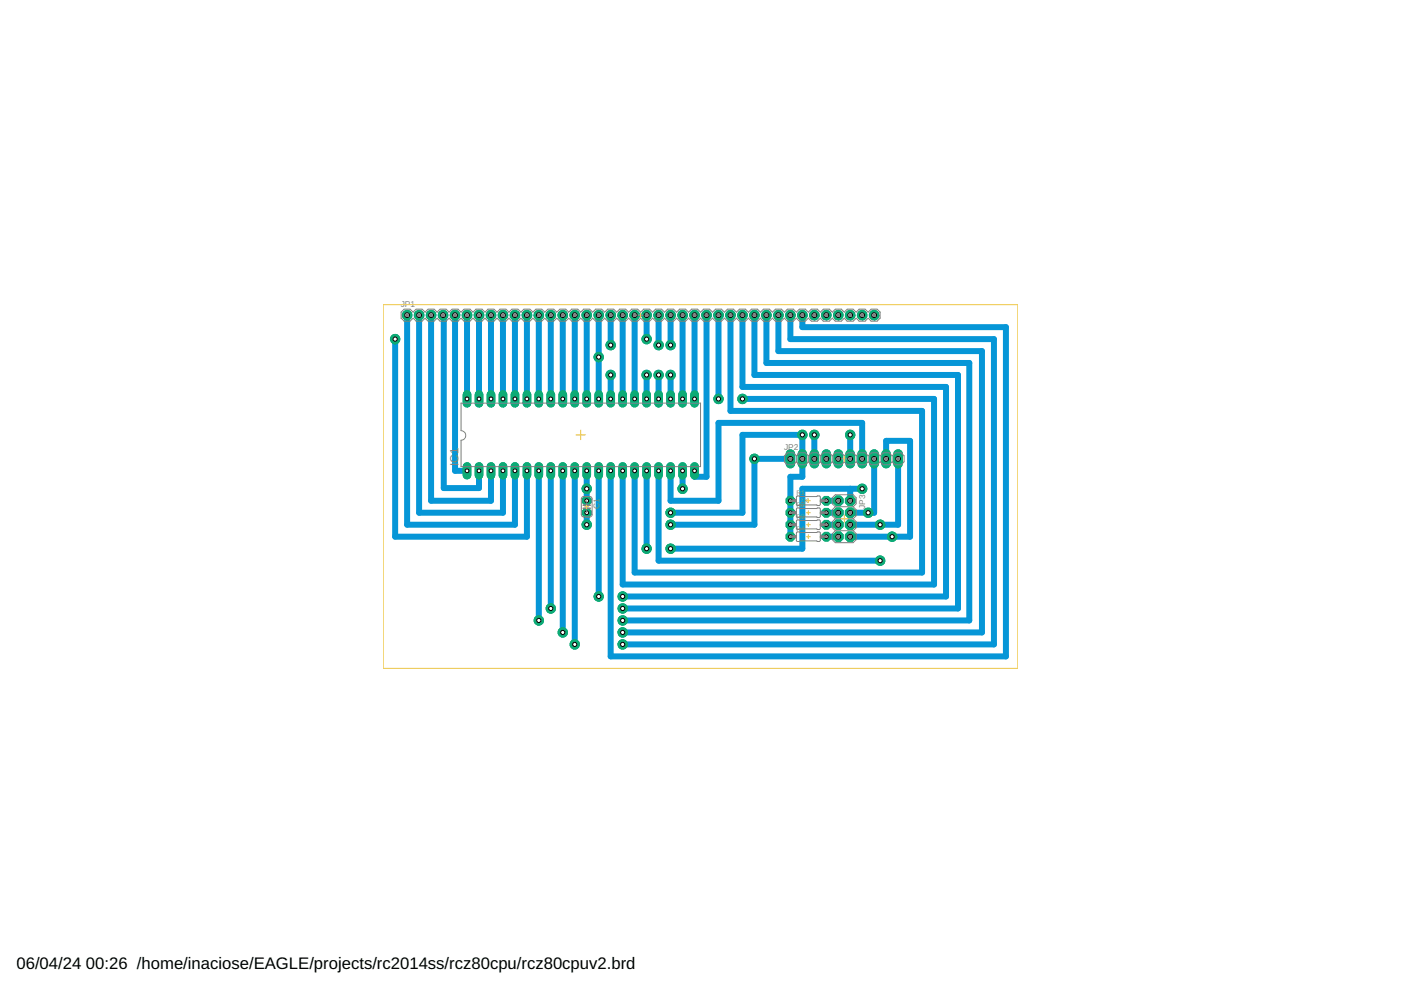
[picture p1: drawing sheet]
<svg xmlns="http://www.w3.org/2000/svg" width="297mm" height="210mm" viewBox="0 0 297 210" stroke-linecap="round" stroke-linejoin="round" font-family="sans-serif">
<defs><g id="words">
<g font-size="3.5">
<text x="3.5" y="205.4">06/04/24</text>
<text x="18.2" y="205.4">00:26 /home/inaciose/EAGLE/projects/rc2014ss/rcz80cpu/rcz80cpuv2.brd</text>
</g>
<text font-size="2.5" fill="#808080" x="97.2" y="98.8" transform="rotate(-90 97.2 98.8)">IC1</text>
<g font-size="1.8" fill="#808080">
<text x="85" y="65">JP1</text>
<text x="166.2" y="95.5">JP2</text>
<text x="127.1" y="107.9" transform="rotate(-90 127.1 107.9)">C1</text>
<text x="183.4" y="108" transform="rotate(-90 183.4 108)">JP3</text>
</g>
<g font-size="1.4" fill="#808080">
<text x="168.8" y="104.9">R1</text>
<text x="168.8" y="107.4">R2</text>
<text x="169.8" y="106.7">1</text>
<text x="170.5" y="106.7">K</text>
<text x="168.8" y="110">R3</text>
<text x="168.8" y="112.5">R4</text>
</g>
</g></defs>
<g fill="none" stroke="#0696d7" stroke-width="1.3">
<path d="M83.8 71.9v41.9h27.9v-14M86.3 66.8v44.5h22.9v-11.5M88.9 66.8v41.9h17.7v-8.9M91.4 66.8v39.4h12.7v-6.4M93.9 66.8l.2 .2v36.5h7.5v-3.7M96.5 66.8v33h2.5M99 66.8v17.8M101.6 66.8v17.8M104.1 66.8v17.8M106.6 66.8v17.8M109.2 66.8v17.8M111.7 66.8v17.8"/>
<path d="M114.2 66.8v17.8M116.8 66.8v17.8M119.3 66.8v17.8M121.9 66.8v17.8M124.4 66.8v17.8M126.9 66.8v17.8M129.5 66.8v6.4M129.5 79.5v5.1M132 66.8v17.8M134.6 66.8v17.8M137.1 66.8v5.1M137.1 79.5v5.1"/>
<path d="M139.6 66.8v6.4M139.6 79.5v5.1M142.2 66.8v6.4M142.2 79.5v5.1M144.7 66.8v17.8M147.3 66.8v17.8M149.8 66.8v34.3h-2.5v-1.3M152.3 66.8v17.8M154.9 66.8v20.3h40.6v34.3h-60.9v-21.6M157.4 66.8v15.2h43.2v44.5h-68.6M160 66.8v12.7h43.1v49.5h-71.1M162.5 66.8v10.2h43v54.6h-73.5"/>
<path d="M165 66.8v7.6h43.2v59.7h-76.2M167.6 66.8v5.1h43.1v64.7h-78.7M170.1 66.8v2.6h43.2v69.8h-83.8v-39.4M114.2 99.8v31.8M116.8 99.8v29.2M119.3 99.8v34.3M121.9 99.8v36.8M124.4 99.8v6.4M126.9 99.8v26.7M137.1 99.8v16.5M139.6 99.8v19.1h47M144.7 99.8v3.8"/>
<path d="M157.4 84.6h40.6v39.3h-66v-24.1M167.6 97.3h-7.6v14h-17.8M172.7 92.2v5.1M180.3 92.2v5.1M182.8 97.3v-7.6h-30.5v16.5h-10.1v-6.4M185.3 97.3v11.4h-5M187.9 97.3v-3.8h5.1v20.3h-12.7M190.4 97.3v14h-10.1M124.4 108.7v2.6M142.2 108.7h15.2v-16.5h12.7v8.9h-2.5v12.7M175.2 111.3h2.5M175.2 108.7h2.5"/>
<path d="M175.2 106.2h2.5M175.2 113.8h2.5M180.3 103.6v2.6M182.8 103.6h-12.7v12.7h-27.9"/>
</g>
<path d="M99 98.9v1.8" fill="none" stroke="#0dab76" stroke-width="1.8"/>
<circle cx="99" cy="99.8" r=".4" fill="#fff" stroke="#000" stroke-width=".21"/>
<path d="M101.6 98.9v1.8" fill="none" stroke="#0dab76" stroke-width="1.8"/>
<circle cx="101.6" cy="99.8" r=".4" fill="#fff" stroke="#000" stroke-width=".21"/>
<path d="M114.2 98.9v1.8" fill="none" stroke="#0dab76" stroke-width="1.8"/>
<circle cx="114.2" cy="99.8" r=".4" fill="#fff" stroke="#000" stroke-width=".21"/>
<path d="M116.8 98.9v1.8" fill="none" stroke="#0dab76" stroke-width="1.8"/>
<circle cx="116.8" cy="99.8" r=".4" fill="#fff" stroke="#000" stroke-width=".21"/>
<path d="M104.1 98.9v1.8" fill="none" stroke="#0dab76" stroke-width="1.8"/>
<circle cx="104.1" cy="99.8" r=".4" fill="#fff" stroke="#000" stroke-width=".21"/>
<path d="M106.6 98.9v1.8" fill="none" stroke="#0dab76" stroke-width="1.8"/>
<circle cx="106.6" cy="99.8" r=".4" fill="#fff" stroke="#000" stroke-width=".21"/>
<path d="M111.7 98.9v1.8" fill="none" stroke="#0dab76" stroke-width="1.8"/>
<circle cx="111.7" cy="99.8" r=".4" fill="#fff" stroke="#000" stroke-width=".21"/>
<path d="M109.2 98.9v1.8" fill="none" stroke="#0dab76" stroke-width="1.8"/>
<circle cx="109.2" cy="99.8" r=".4" fill="#fff" stroke="#000" stroke-width=".21"/>
<path d="M119.3 98.9v1.8" fill="none" stroke="#0dab76" stroke-width="1.8"/>
<circle cx="119.3" cy="99.8" r=".4" fill="#fff" stroke="#000" stroke-width=".21"/>
<path d="M121.9 98.9v1.8" fill="none" stroke="#0dab76" stroke-width="1.8"/>
<circle cx="121.9" cy="99.8" r=".4" fill="#fff" stroke="#000" stroke-width=".21"/>
<path d="M124.4 98.9v1.8" fill="none" stroke="#0dab76" stroke-width="1.8"/>
<circle cx="124.4" cy="99.8" r=".4" fill="#fff" stroke="#000" stroke-width=".21"/>
<path d="M126.9 98.9v1.8" fill="none" stroke="#0dab76" stroke-width="1.8"/>
<circle cx="126.9" cy="99.8" r=".4" fill="#fff" stroke="#000" stroke-width=".21"/>
<path d="M129.5 98.9v1.8" fill="none" stroke="#0dab76" stroke-width="1.8"/>
<circle cx="129.5" cy="99.8" r=".4" fill="#fff" stroke="#000" stroke-width=".21"/>
<path d="M132 98.9v1.8" fill="none" stroke="#0dab76" stroke-width="1.8"/>
<circle cx="132" cy="99.8" r=".4" fill="#fff" stroke="#000" stroke-width=".21"/>
<path d="M134.6 98.9v1.8" fill="none" stroke="#0dab76" stroke-width="1.8"/>
<circle cx="134.6" cy="99.8" r=".4" fill="#fff" stroke="#000" stroke-width=".21"/>
<path d="M137.1 98.9v1.8" fill="none" stroke="#0dab76" stroke-width="1.8"/>
<circle cx="137.1" cy="99.8" r=".4" fill="#fff" stroke="#000" stroke-width=".21"/>
<path d="M139.6 98.9v1.8" fill="none" stroke="#0dab76" stroke-width="1.8"/>
<circle cx="139.6" cy="99.8" r=".4" fill="#fff" stroke="#000" stroke-width=".21"/>
<path d="M142.2 98.9v1.8" fill="none" stroke="#0dab76" stroke-width="1.8"/>
<circle cx="142.2" cy="99.8" r=".4" fill="#fff" stroke="#000" stroke-width=".21"/>
<path d="M144.7 98.9v1.8" fill="none" stroke="#0dab76" stroke-width="1.8"/>
<circle cx="144.7" cy="99.8" r=".4" fill="#fff" stroke="#000" stroke-width=".21"/>
<path d="M147.3 98.9v1.8" fill="none" stroke="#0dab76" stroke-width="1.8"/>
<circle cx="147.3" cy="99.8" r=".4" fill="#fff" stroke="#000" stroke-width=".21"/>
<path d="M147.3 83.7v1.8" fill="none" stroke="#0dab76" stroke-width="1.8"/>
<circle cx="147.3" cy="84.6" r=".4" fill="#fff" stroke="#000" stroke-width=".21"/>
<path d="M144.7 83.7v1.8" fill="none" stroke="#0dab76" stroke-width="1.8"/>
<circle cx="144.7" cy="84.6" r=".4" fill="#fff" stroke="#000" stroke-width=".21"/>
<path d="M142.2 83.7v1.8" fill="none" stroke="#0dab76" stroke-width="1.8"/>
<circle cx="142.2" cy="84.6" r=".4" fill="#fff" stroke="#000" stroke-width=".21"/>
<path d="M139.6 83.7v1.8" fill="none" stroke="#0dab76" stroke-width="1.8"/>
<circle cx="139.6" cy="84.6" r=".4" fill="#fff" stroke="#000" stroke-width=".21"/>
<path d="M137.1 83.7v1.8" fill="none" stroke="#0dab76" stroke-width="1.8"/>
<circle cx="137.1" cy="84.6" r=".4" fill="#fff" stroke="#000" stroke-width=".21"/>
<path d="M134.6 83.7v1.8" fill="none" stroke="#0dab76" stroke-width="1.8"/>
<circle cx="134.6" cy="84.6" r=".4" fill="#fff" stroke="#000" stroke-width=".21"/>
<path d="M132 83.7v1.8" fill="none" stroke="#0dab76" stroke-width="1.8"/>
<circle cx="132" cy="84.6" r=".4" fill="#fff" stroke="#000" stroke-width=".21"/>
<path d="M129.5 83.7v1.8" fill="none" stroke="#0dab76" stroke-width="1.8"/>
<circle cx="129.5" cy="84.6" r=".4" fill="#fff" stroke="#000" stroke-width=".21"/>
<path d="M126.9 83.7v1.8" fill="none" stroke="#0dab76" stroke-width="1.8"/>
<circle cx="126.9" cy="84.6" r=".4" fill="#fff" stroke="#000" stroke-width=".21"/>
<path d="M124.4 83.7v1.8" fill="none" stroke="#0dab76" stroke-width="1.8"/>
<circle cx="124.4" cy="84.6" r=".4" fill="#fff" stroke="#000" stroke-width=".21"/>
<path d="M121.9 83.7v1.8" fill="none" stroke="#0dab76" stroke-width="1.8"/>
<circle cx="121.9" cy="84.6" r=".4" fill="#fff" stroke="#000" stroke-width=".21"/>
<path d="M119.3 83.7v1.8" fill="none" stroke="#0dab76" stroke-width="1.8"/>
<circle cx="119.3" cy="84.6" r=".4" fill="#fff" stroke="#000" stroke-width=".21"/>
<path d="M116.8 83.7v1.8" fill="none" stroke="#0dab76" stroke-width="1.8"/>
<circle cx="116.8" cy="84.6" r=".4" fill="#fff" stroke="#000" stroke-width=".21"/>
<path d="M114.2 83.7v1.8" fill="none" stroke="#0dab76" stroke-width="1.8"/>
<circle cx="114.2" cy="84.6" r=".4" fill="#fff" stroke="#000" stroke-width=".21"/>
<path d="M111.7 83.7v1.8" fill="none" stroke="#0dab76" stroke-width="1.8"/>
<circle cx="111.7" cy="84.6" r=".4" fill="#fff" stroke="#000" stroke-width=".21"/>
<path d="M109.2 83.7v1.8" fill="none" stroke="#0dab76" stroke-width="1.8"/>
<circle cx="109.2" cy="84.6" r=".4" fill="#fff" stroke="#000" stroke-width=".21"/>
<path d="M106.6 83.7v1.8" fill="none" stroke="#0dab76" stroke-width="1.8"/>
<circle cx="106.6" cy="84.6" r=".4" fill="#fff" stroke="#000" stroke-width=".21"/>
<path d="M104.1 83.7v1.8" fill="none" stroke="#0dab76" stroke-width="1.8"/>
<circle cx="104.1" cy="84.6" r=".4" fill="#fff" stroke="#000" stroke-width=".21"/>
<path d="M101.6 83.7v1.8" fill="none" stroke="#0dab76" stroke-width="1.8"/>
<circle cx="101.6" cy="84.6" r=".4" fill="#fff" stroke="#000" stroke-width=".21"/>
<path d="M99 83.7v1.8" fill="none" stroke="#0dab76" stroke-width="1.8"/>
<circle cx="99" cy="84.6" r=".4" fill="#fff" stroke="#000" stroke-width=".21"/>
<circle cx="86.3" cy="66.8" r="1.02" fill="#0dab76" stroke="#0dab76" stroke-width=".21"/>
<circle cx="86.3" cy="66.8" r=".51" fill="#fff" stroke="#000" stroke-width=".21"/>
<circle cx="88.9" cy="66.8" r="1.02" fill="#0dab76" stroke="#0dab76" stroke-width=".21"/>
<circle cx="88.9" cy="66.8" r=".51" fill="#fff" stroke="#000" stroke-width=".21"/>
<circle cx="91.4" cy="66.8" r="1.02" fill="#0dab76" stroke="#0dab76" stroke-width=".21"/>
<circle cx="91.4" cy="66.8" r=".51" fill="#fff" stroke="#000" stroke-width=".21"/>
<circle cx="93.9" cy="66.8" r="1.02" fill="#0dab76" stroke="#0dab76" stroke-width=".21"/>
<circle cx="93.9" cy="66.8" r=".51" fill="#fff" stroke="#000" stroke-width=".21"/>
<circle cx="96.5" cy="66.8" r="1.02" fill="#0dab76" stroke="#0dab76" stroke-width=".21"/>
<circle cx="96.5" cy="66.8" r=".51" fill="#fff" stroke="#000" stroke-width=".21"/>
<circle cx="99" cy="66.8" r="1.02" fill="#0dab76" stroke="#0dab76" stroke-width=".21"/>
<circle cx="99" cy="66.8" r=".51" fill="#fff" stroke="#000" stroke-width=".21"/>
<circle cx="101.6" cy="66.8" r="1.02" fill="#0dab76" stroke="#0dab76" stroke-width=".21"/>
<circle cx="101.6" cy="66.8" r=".51" fill="#fff" stroke="#000" stroke-width=".21"/>
<circle cx="104.1" cy="66.8" r="1.02" fill="#0dab76" stroke="#0dab76" stroke-width=".21"/>
<circle cx="104.1" cy="66.8" r=".51" fill="#fff" stroke="#000" stroke-width=".21"/>
<circle cx="106.6" cy="66.8" r="1.02" fill="#0dab76" stroke="#0dab76" stroke-width=".21"/>
<circle cx="106.6" cy="66.8" r=".51" fill="#fff" stroke="#000" stroke-width=".21"/>
<circle cx="109.2" cy="66.8" r="1.02" fill="#0dab76" stroke="#0dab76" stroke-width=".21"/>
<circle cx="109.2" cy="66.8" r=".51" fill="#fff" stroke="#000" stroke-width=".21"/>
<circle cx="111.7" cy="66.8" r="1.02" fill="#0dab76" stroke="#0dab76" stroke-width=".21"/>
<circle cx="111.7" cy="66.8" r=".51" fill="#fff" stroke="#000" stroke-width=".21"/>
<circle cx="114.2" cy="66.8" r="1.02" fill="#0dab76" stroke="#0dab76" stroke-width=".21"/>
<circle cx="114.2" cy="66.8" r=".51" fill="#fff" stroke="#000" stroke-width=".21"/>
<circle cx="116.8" cy="66.8" r="1.02" fill="#0dab76" stroke="#0dab76" stroke-width=".21"/>
<circle cx="116.8" cy="66.8" r=".51" fill="#fff" stroke="#000" stroke-width=".21"/>
<circle cx="119.3" cy="66.8" r="1.02" fill="#0dab76" stroke="#0dab76" stroke-width=".21"/>
<circle cx="119.3" cy="66.8" r=".51" fill="#fff" stroke="#000" stroke-width=".21"/>
<circle cx="121.9" cy="66.8" r="1.02" fill="#0dab76" stroke="#0dab76" stroke-width=".21"/>
<circle cx="121.9" cy="66.8" r=".51" fill="#fff" stroke="#000" stroke-width=".21"/>
<circle cx="124.4" cy="66.8" r="1.02" fill="#0dab76" stroke="#0dab76" stroke-width=".21"/>
<circle cx="124.4" cy="66.8" r=".51" fill="#fff" stroke="#000" stroke-width=".21"/>
<circle cx="126.9" cy="66.8" r="1.02" fill="#0dab76" stroke="#0dab76" stroke-width=".21"/>
<circle cx="126.9" cy="66.8" r=".51" fill="#fff" stroke="#000" stroke-width=".21"/>
<circle cx="129.5" cy="66.8" r="1.02" fill="#0dab76" stroke="#0dab76" stroke-width=".21"/>
<circle cx="129.5" cy="66.8" r=".51" fill="#fff" stroke="#000" stroke-width=".21"/>
<circle cx="132" cy="66.8" r="1.02" fill="#0dab76" stroke="#0dab76" stroke-width=".21"/>
<circle cx="132" cy="66.8" r=".51" fill="#fff" stroke="#000" stroke-width=".21"/>
<circle cx="134.6" cy="66.8" r="1.02" fill="#0dab76" stroke="#0dab76" stroke-width=".21"/>
<circle cx="134.6" cy="66.8" r=".51" fill="#fff" stroke="#000" stroke-width=".21"/>
<circle cx="137.1" cy="66.8" r="1.02" fill="#0dab76" stroke="#0dab76" stroke-width=".21"/>
<circle cx="137.1" cy="66.8" r=".51" fill="#fff" stroke="#000" stroke-width=".21"/>
<circle cx="139.6" cy="66.8" r="1.02" fill="#0dab76" stroke="#0dab76" stroke-width=".21"/>
<circle cx="139.6" cy="66.8" r=".51" fill="#fff" stroke="#000" stroke-width=".21"/>
<circle cx="142.2" cy="66.8" r="1.02" fill="#0dab76" stroke="#0dab76" stroke-width=".21"/>
<circle cx="142.2" cy="66.8" r=".51" fill="#fff" stroke="#000" stroke-width=".21"/>
<circle cx="144.7" cy="66.8" r="1.02" fill="#0dab76" stroke="#0dab76" stroke-width=".21"/>
<circle cx="144.7" cy="66.8" r=".51" fill="#fff" stroke="#000" stroke-width=".21"/>
<circle cx="147.3" cy="66.8" r="1.02" fill="#0dab76" stroke="#0dab76" stroke-width=".21"/>
<circle cx="147.3" cy="66.8" r=".51" fill="#fff" stroke="#000" stroke-width=".21"/>
<circle cx="149.8" cy="66.8" r="1.02" fill="#0dab76" stroke="#0dab76" stroke-width=".21"/>
<circle cx="149.8" cy="66.8" r=".51" fill="#fff" stroke="#000" stroke-width=".21"/>
<circle cx="152.3" cy="66.8" r="1.02" fill="#0dab76" stroke="#0dab76" stroke-width=".21"/>
<circle cx="152.3" cy="66.8" r=".51" fill="#fff" stroke="#000" stroke-width=".21"/>
<circle cx="154.9" cy="66.8" r="1.02" fill="#0dab76" stroke="#0dab76" stroke-width=".21"/>
<circle cx="154.9" cy="66.8" r=".51" fill="#fff" stroke="#000" stroke-width=".21"/>
<circle cx="157.4" cy="66.8" r="1.02" fill="#0dab76" stroke="#0dab76" stroke-width=".21"/>
<circle cx="157.4" cy="66.8" r=".51" fill="#fff" stroke="#000" stroke-width=".21"/>
<circle cx="160" cy="66.8" r="1.02" fill="#0dab76" stroke="#0dab76" stroke-width=".21"/>
<circle cx="160" cy="66.8" r=".51" fill="#fff" stroke="#000" stroke-width=".21"/>
<circle cx="162.5" cy="66.8" r="1.02" fill="#0dab76" stroke="#0dab76" stroke-width=".21"/>
<circle cx="162.5" cy="66.8" r=".51" fill="#fff" stroke="#000" stroke-width=".21"/>
<circle cx="165" cy="66.8" r="1.02" fill="#0dab76" stroke="#0dab76" stroke-width=".21"/>
<circle cx="165" cy="66.8" r=".51" fill="#fff" stroke="#000" stroke-width=".21"/>
<circle cx="167.6" cy="66.8" r="1.02" fill="#0dab76" stroke="#0dab76" stroke-width=".21"/>
<circle cx="167.6" cy="66.8" r=".51" fill="#fff" stroke="#000" stroke-width=".21"/>
<circle cx="170.1" cy="66.8" r="1.02" fill="#0dab76" stroke="#0dab76" stroke-width=".21"/>
<circle cx="170.1" cy="66.8" r=".51" fill="#fff" stroke="#000" stroke-width=".21"/>
<circle cx="172.7" cy="66.8" r="1.02" fill="#0dab76" stroke="#0dab76" stroke-width=".21"/>
<circle cx="172.7" cy="66.8" r=".51" fill="#fff" stroke="#000" stroke-width=".21"/>
<circle cx="175.2" cy="66.8" r="1.02" fill="#0dab76" stroke="#0dab76" stroke-width=".21"/>
<circle cx="175.2" cy="66.8" r=".51" fill="#fff" stroke="#000" stroke-width=".21"/>
<circle cx="177.7" cy="66.8" r="1.02" fill="#0dab76" stroke="#0dab76" stroke-width=".21"/>
<circle cx="177.7" cy="66.8" r=".51" fill="#fff" stroke="#000" stroke-width=".21"/>
<circle cx="180.3" cy="66.8" r="1.02" fill="#0dab76" stroke="#0dab76" stroke-width=".21"/>
<circle cx="180.3" cy="66.8" r=".51" fill="#fff" stroke="#000" stroke-width=".21"/>
<circle cx="182.8" cy="66.8" r="1.02" fill="#0dab76" stroke="#0dab76" stroke-width=".21"/>
<circle cx="182.8" cy="66.8" r=".51" fill="#fff" stroke="#000" stroke-width=".21"/>
<circle cx="185.3" cy="66.8" r="1.02" fill="#0dab76" stroke="#0dab76" stroke-width=".21"/>
<circle cx="185.3" cy="66.8" r=".51" fill="#fff" stroke="#000" stroke-width=".21"/>
<path d="M167.6 96.3v2" fill="none" stroke="#0dab76" stroke-width="2"/>
<circle cx="167.6" cy="97.3" r=".51" fill="#fff" stroke="#000" stroke-width=".21"/>
<path d="M170.1 96.3v2" fill="none" stroke="#0dab76" stroke-width="2"/>
<circle cx="170.1" cy="97.3" r=".51" fill="#fff" stroke="#000" stroke-width=".21"/>
<path d="M172.7 96.3v2" fill="none" stroke="#0dab76" stroke-width="2"/>
<circle cx="172.7" cy="97.3" r=".51" fill="#fff" stroke="#000" stroke-width=".21"/>
<path d="M175.2 96.3v2" fill="none" stroke="#0dab76" stroke-width="2"/>
<circle cx="175.2" cy="97.3" r=".51" fill="#fff" stroke="#000" stroke-width=".21"/>
<path d="M177.7 96.3v2" fill="none" stroke="#0dab76" stroke-width="2"/>
<circle cx="177.7" cy="97.3" r=".51" fill="#fff" stroke="#000" stroke-width=".21"/>
<path d="M180.3 96.3v2" fill="none" stroke="#0dab76" stroke-width="2"/>
<circle cx="180.3" cy="97.3" r=".51" fill="#fff" stroke="#000" stroke-width=".21"/>
<path d="M182.8 96.3v2" fill="none" stroke="#0dab76" stroke-width="2"/>
<circle cx="182.8" cy="97.3" r=".51" fill="#fff" stroke="#000" stroke-width=".21"/>
<path d="M185.3 96.3v2" fill="none" stroke="#0dab76" stroke-width="2"/>
<circle cx="185.3" cy="97.3" r=".51" fill="#fff" stroke="#000" stroke-width=".21"/>
<path d="M187.9 96.3v2" fill="none" stroke="#0dab76" stroke-width="2"/>
<circle cx="187.9" cy="97.3" r=".51" fill="#fff" stroke="#000" stroke-width=".21"/>
<path d="M190.4 96.3v2" fill="none" stroke="#0dab76" stroke-width="2"/>
<circle cx="190.4" cy="97.3" r=".51" fill="#fff" stroke="#000" stroke-width=".21"/>
<circle cx="124.4" cy="106.2" r=".99" fill="#0dab76" stroke="#0dab76" stroke-width=".21"/>
<circle cx="124.4" cy="106.2" r=".4" fill="#fff" stroke="#000" stroke-width=".21"/>
<circle cx="124.4" cy="108.7" r=".99" fill="#0dab76" stroke="#0dab76" stroke-width=".21"/>
<circle cx="124.4" cy="108.7" r=".4" fill="#fff" stroke="#000" stroke-width=".21"/>
<circle cx="167.6" cy="106.2" r=".99" fill="#0dab76" stroke="#0dab76" stroke-width=".21"/>
<circle cx="167.6" cy="106.2" r=".4" fill="#fff" stroke="#000" stroke-width=".21"/>
<circle cx="175.2" cy="106.2" r=".99" fill="#0dab76" stroke="#0dab76" stroke-width=".21"/>
<circle cx="175.2" cy="106.2" r=".4" fill="#fff" stroke="#000" stroke-width=".21"/>
<circle cx="167.6" cy="108.7" r=".99" fill="#0dab76" stroke="#0dab76" stroke-width=".21"/>
<circle cx="167.6" cy="108.7" r=".4" fill="#fff" stroke="#000" stroke-width=".21"/>
<circle cx="175.2" cy="108.7" r=".99" fill="#0dab76" stroke="#0dab76" stroke-width=".21"/>
<circle cx="175.2" cy="108.7" r=".4" fill="#fff" stroke="#000" stroke-width=".21"/>
<circle cx="167.6" cy="111.3" r=".99" fill="#0dab76" stroke="#0dab76" stroke-width=".21"/>
<circle cx="167.6" cy="111.3" r=".4" fill="#fff" stroke="#000" stroke-width=".21"/>
<circle cx="175.2" cy="111.3" r=".99" fill="#0dab76" stroke="#0dab76" stroke-width=".21"/>
<circle cx="175.2" cy="111.3" r=".4" fill="#fff" stroke="#000" stroke-width=".21"/>
<circle cx="167.6" cy="113.8" r=".99" fill="#0dab76" stroke="#0dab76" stroke-width=".21"/>
<circle cx="167.6" cy="113.8" r=".4" fill="#fff" stroke="#000" stroke-width=".21"/>
<circle cx="175.2" cy="113.8" r=".99" fill="#0dab76" stroke="#0dab76" stroke-width=".21"/>
<circle cx="175.2" cy="113.8" r=".4" fill="#fff" stroke="#000" stroke-width=".21"/>
<circle cx="177.7" cy="106.2" r="1.1" fill="#0dab76" stroke="#0dab76" stroke-width=".21"/>
<circle cx="177.7" cy="106.2" r=".51" fill="#fff" stroke="#000" stroke-width=".21"/>
<circle cx="180.3" cy="106.2" r="1.1" fill="#0dab76" stroke="#0dab76" stroke-width=".21"/>
<circle cx="180.3" cy="106.2" r=".51" fill="#fff" stroke="#000" stroke-width=".21"/>
<circle cx="177.7" cy="108.7" r="1.1" fill="#0dab76" stroke="#0dab76" stroke-width=".21"/>
<circle cx="177.7" cy="108.7" r=".51" fill="#fff" stroke="#000" stroke-width=".21"/>
<circle cx="180.3" cy="108.7" r="1.1" fill="#0dab76" stroke="#0dab76" stroke-width=".21"/>
<circle cx="180.3" cy="108.7" r=".51" fill="#fff" stroke="#000" stroke-width=".21"/>
<circle cx="177.7" cy="111.3" r="1.1" fill="#0dab76" stroke="#0dab76" stroke-width=".21"/>
<circle cx="177.7" cy="111.3" r=".51" fill="#fff" stroke="#000" stroke-width=".21"/>
<circle cx="180.3" cy="111.3" r="1.1" fill="#0dab76" stroke="#0dab76" stroke-width=".21"/>
<circle cx="180.3" cy="111.3" r=".51" fill="#fff" stroke="#000" stroke-width=".21"/>
<circle cx="177.7" cy="113.8" r="1.1" fill="#0dab76" stroke="#0dab76" stroke-width=".21"/>
<circle cx="177.7" cy="113.8" r=".51" fill="#fff" stroke="#000" stroke-width=".21"/>
<circle cx="180.3" cy="113.8" r="1.1" fill="#0dab76" stroke="#0dab76" stroke-width=".21"/>
<circle cx="180.3" cy="113.8" r=".51" fill="#fff" stroke="#000" stroke-width=".21"/>
<circle cx="137.1" cy="71.9" r=".99" fill="#0dab76" stroke="#0dab76" stroke-width=".21"/>
<circle cx="137.1" cy="71.9" r=".44" fill="#fff" stroke="#000" stroke-width=".21"/>
<circle cx="83.8" cy="71.9" r=".99" fill="#0dab76" stroke="#0dab76" stroke-width=".21"/>
<circle cx="83.8" cy="71.9" r=".44" fill="#fff" stroke="#000" stroke-width=".21"/>
<circle cx="139.6" cy="73.2" r=".99" fill="#0dab76" stroke="#0dab76" stroke-width=".21"/>
<circle cx="139.6" cy="73.2" r=".44" fill="#fff" stroke="#000" stroke-width=".21"/>
<circle cx="137.1" cy="116.3" r=".99" fill="#0dab76" stroke="#0dab76" stroke-width=".21"/>
<circle cx="137.1" cy="116.3" r=".44" fill="#fff" stroke="#000" stroke-width=".21"/>
<circle cx="142.2" cy="116.3" r=".99" fill="#0dab76" stroke="#0dab76" stroke-width=".21"/>
<circle cx="142.2" cy="116.3" r=".44" fill="#fff" stroke="#000" stroke-width=".21"/>
<circle cx="182.8" cy="103.6" r=".99" fill="#0dab76" stroke="#0dab76" stroke-width=".21"/>
<circle cx="182.8" cy="103.6" r=".44" fill="#fff" stroke="#000" stroke-width=".21"/>
<circle cx="142.2" cy="73.2" r=".99" fill="#0dab76" stroke="#0dab76" stroke-width=".21"/>
<circle cx="142.2" cy="73.2" r=".44" fill="#fff" stroke="#000" stroke-width=".21"/>
<circle cx="144.7" cy="103.6" r=".99" fill="#0dab76" stroke="#0dab76" stroke-width=".21"/>
<circle cx="144.7" cy="103.6" r=".44" fill="#fff" stroke="#000" stroke-width=".21"/>
<circle cx="157.4" cy="84.6" r=".99" fill="#0dab76" stroke="#0dab76" stroke-width=".21"/>
<circle cx="157.4" cy="84.6" r=".44" fill="#fff" stroke="#000" stroke-width=".21"/>
<circle cx="152.3" cy="84.6" r=".99" fill="#0dab76" stroke="#0dab76" stroke-width=".21"/>
<circle cx="152.3" cy="84.6" r=".44" fill="#fff" stroke="#000" stroke-width=".21"/>
<circle cx="132" cy="126.5" r=".99" fill="#0dab76" stroke="#0dab76" stroke-width=".21"/>
<circle cx="132" cy="126.5" r=".44" fill="#fff" stroke="#000" stroke-width=".21"/>
<circle cx="126.9" cy="126.5" r=".99" fill="#0dab76" stroke="#0dab76" stroke-width=".21"/>
<circle cx="126.9" cy="126.5" r=".44" fill="#fff" stroke="#000" stroke-width=".21"/>
<circle cx="132" cy="129" r=".99" fill="#0dab76" stroke="#0dab76" stroke-width=".21"/>
<circle cx="132" cy="129" r=".44" fill="#fff" stroke="#000" stroke-width=".21"/>
<circle cx="116.8" cy="129" r=".99" fill="#0dab76" stroke="#0dab76" stroke-width=".21"/>
<circle cx="116.8" cy="129" r=".44" fill="#fff" stroke="#000" stroke-width=".21"/>
<circle cx="132" cy="131.6" r=".99" fill="#0dab76" stroke="#0dab76" stroke-width=".21"/>
<circle cx="132" cy="131.6" r=".44" fill="#fff" stroke="#000" stroke-width=".21"/>
<circle cx="114.2" cy="131.6" r=".99" fill="#0dab76" stroke="#0dab76" stroke-width=".21"/>
<circle cx="114.2" cy="131.6" r=".44" fill="#fff" stroke="#000" stroke-width=".21"/>
<circle cx="132" cy="134.1" r=".99" fill="#0dab76" stroke="#0dab76" stroke-width=".21"/>
<circle cx="132" cy="134.1" r=".44" fill="#fff" stroke="#000" stroke-width=".21"/>
<circle cx="119.3" cy="134.1" r=".99" fill="#0dab76" stroke="#0dab76" stroke-width=".21"/>
<circle cx="119.3" cy="134.1" r=".44" fill="#fff" stroke="#000" stroke-width=".21"/>
<circle cx="132" cy="136.6" r=".99" fill="#0dab76" stroke="#0dab76" stroke-width=".21"/>
<circle cx="132" cy="136.6" r=".44" fill="#fff" stroke="#000" stroke-width=".21"/>
<circle cx="121.9" cy="136.6" r=".99" fill="#0dab76" stroke="#0dab76" stroke-width=".21"/>
<circle cx="121.9" cy="136.6" r=".44" fill="#fff" stroke="#000" stroke-width=".21"/>
<circle cx="186.6" cy="111.3" r=".99" fill="#0dab76" stroke="#0dab76" stroke-width=".21"/>
<circle cx="186.6" cy="111.3" r=".44" fill="#fff" stroke="#000" stroke-width=".21"/>
<circle cx="186.6" cy="118.9" r=".99" fill="#0dab76" stroke="#0dab76" stroke-width=".21"/>
<circle cx="186.6" cy="118.9" r=".44" fill="#fff" stroke="#000" stroke-width=".21"/>
<circle cx="139.6" cy="79.5" r=".99" fill="#0dab76" stroke="#0dab76" stroke-width=".21"/>
<circle cx="139.6" cy="79.5" r=".44" fill="#fff" stroke="#000" stroke-width=".21"/>
<circle cx="189.1" cy="113.8" r=".99" fill="#0dab76" stroke="#0dab76" stroke-width=".21"/>
<circle cx="189.1" cy="113.8" r=".44" fill="#fff" stroke="#000" stroke-width=".21"/>
<circle cx="137.1" cy="79.5" r=".99" fill="#0dab76" stroke="#0dab76" stroke-width=".21"/>
<circle cx="137.1" cy="79.5" r=".44" fill="#fff" stroke="#000" stroke-width=".21"/>
<circle cx="184.1" cy="108.7" r=".99" fill="#0dab76" stroke="#0dab76" stroke-width=".21"/>
<circle cx="184.1" cy="108.7" r=".44" fill="#fff" stroke="#000" stroke-width=".21"/>
<circle cx="142.2" cy="79.5" r=".99" fill="#0dab76" stroke="#0dab76" stroke-width=".21"/>
<circle cx="142.2" cy="79.5" r=".44" fill="#fff" stroke="#000" stroke-width=".21"/>
<circle cx="180.3" cy="92.2" r=".99" fill="#0dab76" stroke="#0dab76" stroke-width=".21"/>
<circle cx="180.3" cy="92.2" r=".44" fill="#fff" stroke="#000" stroke-width=".21"/>
<circle cx="129.5" cy="79.5" r=".99" fill="#0dab76" stroke="#0dab76" stroke-width=".21"/>
<circle cx="129.5" cy="79.5" r=".44" fill="#fff" stroke="#000" stroke-width=".21"/>
<circle cx="172.7" cy="92.2" r=".99" fill="#0dab76" stroke="#0dab76" stroke-width=".21"/>
<circle cx="172.7" cy="92.2" r=".44" fill="#fff" stroke="#000" stroke-width=".21"/>
<circle cx="126.9" cy="75.7" r=".99" fill="#0dab76" stroke="#0dab76" stroke-width=".21"/>
<circle cx="126.9" cy="75.7" r=".44" fill="#fff" stroke="#000" stroke-width=".21"/>
<circle cx="160" cy="97.3" r=".99" fill="#0dab76" stroke="#0dab76" stroke-width=".21"/>
<circle cx="160" cy="97.3" r=".44" fill="#fff" stroke="#000" stroke-width=".21"/>
<circle cx="142.2" cy="111.3" r=".99" fill="#0dab76" stroke="#0dab76" stroke-width=".21"/>
<circle cx="142.2" cy="111.3" r=".44" fill="#fff" stroke="#000" stroke-width=".21"/>
<circle cx="124.4" cy="111.3" r=".99" fill="#0dab76" stroke="#0dab76" stroke-width=".21"/>
<circle cx="124.4" cy="111.3" r=".44" fill="#fff" stroke="#000" stroke-width=".21"/>
<circle cx="129.5" cy="73.2" r=".99" fill="#0dab76" stroke="#0dab76" stroke-width=".21"/>
<circle cx="129.5" cy="73.2" r=".44" fill="#fff" stroke="#000" stroke-width=".21"/>
<circle cx="124.4" cy="103.6" r=".99" fill="#0dab76" stroke="#0dab76" stroke-width=".21"/>
<circle cx="124.4" cy="103.6" r=".44" fill="#fff" stroke="#000" stroke-width=".21"/>
<circle cx="142.2" cy="108.7" r=".99" fill="#0dab76" stroke="#0dab76" stroke-width=".21"/>
<circle cx="142.2" cy="108.7" r=".44" fill="#fff" stroke="#000" stroke-width=".21"/>
<circle cx="170.1" cy="92.2" r=".99" fill="#0dab76" stroke="#0dab76" stroke-width=".21"/>
<circle cx="170.1" cy="92.2" r=".44" fill="#fff" stroke="#000" stroke-width=".21"/>
<path d="M99 98.9v1.8" fill="none" stroke="#0dab76" stroke-width="1.8"/>
<circle cx="99" cy="99.8" r=".4" fill="#fff" stroke="#000" stroke-width=".21"/>
<path d="M101.6 98.9v1.8" fill="none" stroke="#0dab76" stroke-width="1.8"/>
<circle cx="101.6" cy="99.8" r=".4" fill="#fff" stroke="#000" stroke-width=".21"/>
<path d="M114.2 98.9v1.8" fill="none" stroke="#0dab76" stroke-width="1.8"/>
<circle cx="114.2" cy="99.8" r=".4" fill="#fff" stroke="#000" stroke-width=".21"/>
<path d="M116.8 98.9v1.8" fill="none" stroke="#0dab76" stroke-width="1.8"/>
<circle cx="116.8" cy="99.8" r=".4" fill="#fff" stroke="#000" stroke-width=".21"/>
<path d="M104.1 98.9v1.8" fill="none" stroke="#0dab76" stroke-width="1.8"/>
<circle cx="104.1" cy="99.8" r=".4" fill="#fff" stroke="#000" stroke-width=".21"/>
<path d="M106.6 98.9v1.8" fill="none" stroke="#0dab76" stroke-width="1.8"/>
<circle cx="106.6" cy="99.8" r=".4" fill="#fff" stroke="#000" stroke-width=".21"/>
<path d="M111.7 98.9v1.8" fill="none" stroke="#0dab76" stroke-width="1.8"/>
<circle cx="111.7" cy="99.8" r=".4" fill="#fff" stroke="#000" stroke-width=".21"/>
<path d="M109.2 98.9v1.8" fill="none" stroke="#0dab76" stroke-width="1.8"/>
<circle cx="109.2" cy="99.8" r=".4" fill="#fff" stroke="#000" stroke-width=".21"/>
<path d="M119.3 98.9v1.8" fill="none" stroke="#0dab76" stroke-width="1.8"/>
<circle cx="119.3" cy="99.8" r=".4" fill="#fff" stroke="#000" stroke-width=".21"/>
<path d="M121.9 98.9v1.8" fill="none" stroke="#0dab76" stroke-width="1.8"/>
<circle cx="121.9" cy="99.8" r=".4" fill="#fff" stroke="#000" stroke-width=".21"/>
<path d="M124.4 98.9v1.8" fill="none" stroke="#0dab76" stroke-width="1.8"/>
<circle cx="124.4" cy="99.8" r=".4" fill="#fff" stroke="#000" stroke-width=".21"/>
<path d="M126.9 98.9v1.8" fill="none" stroke="#0dab76" stroke-width="1.8"/>
<circle cx="126.9" cy="99.8" r=".4" fill="#fff" stroke="#000" stroke-width=".21"/>
<path d="M129.5 98.9v1.8" fill="none" stroke="#0dab76" stroke-width="1.8"/>
<circle cx="129.5" cy="99.8" r=".4" fill="#fff" stroke="#000" stroke-width=".21"/>
<path d="M132 98.9v1.8" fill="none" stroke="#0dab76" stroke-width="1.8"/>
<circle cx="132" cy="99.8" r=".4" fill="#fff" stroke="#000" stroke-width=".21"/>
<path d="M134.6 98.9v1.8" fill="none" stroke="#0dab76" stroke-width="1.8"/>
<circle cx="134.6" cy="99.8" r=".4" fill="#fff" stroke="#000" stroke-width=".21"/>
<path d="M137.1 98.9v1.8" fill="none" stroke="#0dab76" stroke-width="1.8"/>
<circle cx="137.1" cy="99.8" r=".4" fill="#fff" stroke="#000" stroke-width=".21"/>
<path d="M139.6 98.9v1.8" fill="none" stroke="#0dab76" stroke-width="1.8"/>
<circle cx="139.6" cy="99.8" r=".4" fill="#fff" stroke="#000" stroke-width=".21"/>
<path d="M142.2 98.9v1.8" fill="none" stroke="#0dab76" stroke-width="1.8"/>
<circle cx="142.2" cy="99.8" r=".4" fill="#fff" stroke="#000" stroke-width=".21"/>
<path d="M144.7 98.9v1.8" fill="none" stroke="#0dab76" stroke-width="1.8"/>
<circle cx="144.7" cy="99.8" r=".4" fill="#fff" stroke="#000" stroke-width=".21"/>
<path d="M147.3 98.9v1.8" fill="none" stroke="#0dab76" stroke-width="1.8"/>
<circle cx="147.3" cy="99.8" r=".4" fill="#fff" stroke="#000" stroke-width=".21"/>
<path d="M147.3 83.7v1.8" fill="none" stroke="#0dab76" stroke-width="1.8"/>
<circle cx="147.3" cy="84.6" r=".4" fill="#fff" stroke="#000" stroke-width=".21"/>
<path d="M144.7 83.7v1.8" fill="none" stroke="#0dab76" stroke-width="1.8"/>
<circle cx="144.7" cy="84.6" r=".4" fill="#fff" stroke="#000" stroke-width=".21"/>
<path d="M142.2 83.7v1.8" fill="none" stroke="#0dab76" stroke-width="1.8"/>
<circle cx="142.2" cy="84.6" r=".4" fill="#fff" stroke="#000" stroke-width=".21"/>
<path d="M139.6 83.7v1.8" fill="none" stroke="#0dab76" stroke-width="1.8"/>
<circle cx="139.6" cy="84.6" r=".4" fill="#fff" stroke="#000" stroke-width=".21"/>
<path d="M137.1 83.7v1.8" fill="none" stroke="#0dab76" stroke-width="1.8"/>
<circle cx="137.1" cy="84.6" r=".4" fill="#fff" stroke="#000" stroke-width=".21"/>
<path d="M134.6 83.7v1.8" fill="none" stroke="#0dab76" stroke-width="1.8"/>
<circle cx="134.6" cy="84.6" r=".4" fill="#fff" stroke="#000" stroke-width=".21"/>
<path d="M132 83.7v1.8" fill="none" stroke="#0dab76" stroke-width="1.8"/>
<circle cx="132" cy="84.6" r=".4" fill="#fff" stroke="#000" stroke-width=".21"/>
<path d="M129.5 83.7v1.8" fill="none" stroke="#0dab76" stroke-width="1.8"/>
<circle cx="129.5" cy="84.6" r=".4" fill="#fff" stroke="#000" stroke-width=".21"/>
<path d="M126.9 83.7v1.8" fill="none" stroke="#0dab76" stroke-width="1.8"/>
<circle cx="126.9" cy="84.6" r=".4" fill="#fff" stroke="#000" stroke-width=".21"/>
<path d="M124.4 83.7v1.8" fill="none" stroke="#0dab76" stroke-width="1.8"/>
<circle cx="124.4" cy="84.6" r=".4" fill="#fff" stroke="#000" stroke-width=".21"/>
<path d="M121.9 83.7v1.8" fill="none" stroke="#0dab76" stroke-width="1.8"/>
<circle cx="121.9" cy="84.6" r=".4" fill="#fff" stroke="#000" stroke-width=".21"/>
<path d="M119.3 83.7v1.8" fill="none" stroke="#0dab76" stroke-width="1.8"/>
<circle cx="119.3" cy="84.6" r=".4" fill="#fff" stroke="#000" stroke-width=".21"/>
<path d="M116.8 83.7v1.8" fill="none" stroke="#0dab76" stroke-width="1.8"/>
<circle cx="116.8" cy="84.6" r=".4" fill="#fff" stroke="#000" stroke-width=".21"/>
<path d="M114.2 83.7v1.8" fill="none" stroke="#0dab76" stroke-width="1.8"/>
<circle cx="114.2" cy="84.6" r=".4" fill="#fff" stroke="#000" stroke-width=".21"/>
<path d="M111.7 83.7v1.8" fill="none" stroke="#0dab76" stroke-width="1.8"/>
<circle cx="111.7" cy="84.6" r=".4" fill="#fff" stroke="#000" stroke-width=".21"/>
<path d="M109.2 83.7v1.8" fill="none" stroke="#0dab76" stroke-width="1.8"/>
<circle cx="109.2" cy="84.6" r=".4" fill="#fff" stroke="#000" stroke-width=".21"/>
<path d="M106.6 83.7v1.8" fill="none" stroke="#0dab76" stroke-width="1.8"/>
<circle cx="106.6" cy="84.6" r=".4" fill="#fff" stroke="#000" stroke-width=".21"/>
<path d="M104.1 83.7v1.8" fill="none" stroke="#0dab76" stroke-width="1.8"/>
<circle cx="104.1" cy="84.6" r=".4" fill="#fff" stroke="#000" stroke-width=".21"/>
<path d="M101.6 83.7v1.8" fill="none" stroke="#0dab76" stroke-width="1.8"/>
<circle cx="101.6" cy="84.6" r=".4" fill="#fff" stroke="#000" stroke-width=".21"/>
<path d="M99 83.7v1.8" fill="none" stroke="#0dab76" stroke-width="1.8"/>
<circle cx="99" cy="84.6" r=".4" fill="#fff" stroke="#000" stroke-width=".21"/>
<circle cx="86.3" cy="66.8" r="1.02" fill="#0dab76" stroke="#0dab76" stroke-width=".21"/>
<circle cx="86.3" cy="66.8" r=".51" fill="#fff" stroke="#000" stroke-width=".21"/>
<circle cx="88.9" cy="66.8" r="1.02" fill="#0dab76" stroke="#0dab76" stroke-width=".21"/>
<circle cx="88.9" cy="66.8" r=".51" fill="#fff" stroke="#000" stroke-width=".21"/>
<circle cx="91.4" cy="66.8" r="1.02" fill="#0dab76" stroke="#0dab76" stroke-width=".21"/>
<circle cx="91.4" cy="66.8" r=".51" fill="#fff" stroke="#000" stroke-width=".21"/>
<circle cx="93.9" cy="66.8" r="1.02" fill="#0dab76" stroke="#0dab76" stroke-width=".21"/>
<circle cx="93.9" cy="66.8" r=".51" fill="#fff" stroke="#000" stroke-width=".21"/>
<circle cx="96.5" cy="66.8" r="1.02" fill="#0dab76" stroke="#0dab76" stroke-width=".21"/>
<circle cx="96.5" cy="66.8" r=".51" fill="#fff" stroke="#000" stroke-width=".21"/>
<circle cx="99" cy="66.8" r="1.02" fill="#0dab76" stroke="#0dab76" stroke-width=".21"/>
<circle cx="99" cy="66.8" r=".51" fill="#fff" stroke="#000" stroke-width=".21"/>
<circle cx="101.6" cy="66.8" r="1.02" fill="#0dab76" stroke="#0dab76" stroke-width=".21"/>
<circle cx="101.6" cy="66.8" r=".51" fill="#fff" stroke="#000" stroke-width=".21"/>
<circle cx="104.1" cy="66.8" r="1.02" fill="#0dab76" stroke="#0dab76" stroke-width=".21"/>
<circle cx="104.1" cy="66.8" r=".51" fill="#fff" stroke="#000" stroke-width=".21"/>
<circle cx="106.6" cy="66.8" r="1.02" fill="#0dab76" stroke="#0dab76" stroke-width=".21"/>
<circle cx="106.6" cy="66.8" r=".51" fill="#fff" stroke="#000" stroke-width=".21"/>
<circle cx="109.2" cy="66.8" r="1.02" fill="#0dab76" stroke="#0dab76" stroke-width=".21"/>
<circle cx="109.2" cy="66.8" r=".51" fill="#fff" stroke="#000" stroke-width=".21"/>
<circle cx="111.7" cy="66.8" r="1.02" fill="#0dab76" stroke="#0dab76" stroke-width=".21"/>
<circle cx="111.7" cy="66.8" r=".51" fill="#fff" stroke="#000" stroke-width=".21"/>
<circle cx="114.2" cy="66.8" r="1.02" fill="#0dab76" stroke="#0dab76" stroke-width=".21"/>
<circle cx="114.2" cy="66.8" r=".51" fill="#fff" stroke="#000" stroke-width=".21"/>
<circle cx="116.8" cy="66.8" r="1.02" fill="#0dab76" stroke="#0dab76" stroke-width=".21"/>
<circle cx="116.8" cy="66.8" r=".51" fill="#fff" stroke="#000" stroke-width=".21"/>
<circle cx="119.3" cy="66.8" r="1.02" fill="#0dab76" stroke="#0dab76" stroke-width=".21"/>
<circle cx="119.3" cy="66.8" r=".51" fill="#fff" stroke="#000" stroke-width=".21"/>
<circle cx="121.9" cy="66.8" r="1.02" fill="#0dab76" stroke="#0dab76" stroke-width=".21"/>
<circle cx="121.9" cy="66.8" r=".51" fill="#fff" stroke="#000" stroke-width=".21"/>
<circle cx="124.4" cy="66.8" r="1.02" fill="#0dab76" stroke="#0dab76" stroke-width=".21"/>
<circle cx="124.4" cy="66.8" r=".51" fill="#fff" stroke="#000" stroke-width=".21"/>
<circle cx="126.9" cy="66.8" r="1.02" fill="#0dab76" stroke="#0dab76" stroke-width=".21"/>
<circle cx="126.9" cy="66.8" r=".51" fill="#fff" stroke="#000" stroke-width=".21"/>
<circle cx="129.5" cy="66.8" r="1.02" fill="#0dab76" stroke="#0dab76" stroke-width=".21"/>
<circle cx="129.5" cy="66.8" r=".51" fill="#fff" stroke="#000" stroke-width=".21"/>
<circle cx="132" cy="66.8" r="1.02" fill="#0dab76" stroke="#0dab76" stroke-width=".21"/>
<circle cx="132" cy="66.8" r=".51" fill="#fff" stroke="#000" stroke-width=".21"/>
<circle cx="134.6" cy="66.8" r="1.02" fill="#0dab76" stroke="#0dab76" stroke-width=".21"/>
<circle cx="134.6" cy="66.8" r=".51" fill="#fff" stroke="#000" stroke-width=".21"/>
<circle cx="137.1" cy="66.8" r="1.02" fill="#0dab76" stroke="#0dab76" stroke-width=".21"/>
<circle cx="137.1" cy="66.8" r=".51" fill="#fff" stroke="#000" stroke-width=".21"/>
<circle cx="139.6" cy="66.8" r="1.02" fill="#0dab76" stroke="#0dab76" stroke-width=".21"/>
<circle cx="139.6" cy="66.8" r=".51" fill="#fff" stroke="#000" stroke-width=".21"/>
<circle cx="142.2" cy="66.8" r="1.02" fill="#0dab76" stroke="#0dab76" stroke-width=".21"/>
<circle cx="142.2" cy="66.8" r=".51" fill="#fff" stroke="#000" stroke-width=".21"/>
<circle cx="144.7" cy="66.8" r="1.02" fill="#0dab76" stroke="#0dab76" stroke-width=".21"/>
<circle cx="144.7" cy="66.8" r=".51" fill="#fff" stroke="#000" stroke-width=".21"/>
<circle cx="147.3" cy="66.8" r="1.02" fill="#0dab76" stroke="#0dab76" stroke-width=".21"/>
<circle cx="147.3" cy="66.8" r=".51" fill="#fff" stroke="#000" stroke-width=".21"/>
<circle cx="149.8" cy="66.8" r="1.02" fill="#0dab76" stroke="#0dab76" stroke-width=".21"/>
<circle cx="149.8" cy="66.8" r=".51" fill="#fff" stroke="#000" stroke-width=".21"/>
<circle cx="152.3" cy="66.8" r="1.02" fill="#0dab76" stroke="#0dab76" stroke-width=".21"/>
<circle cx="152.3" cy="66.8" r=".51" fill="#fff" stroke="#000" stroke-width=".21"/>
<circle cx="154.9" cy="66.8" r="1.02" fill="#0dab76" stroke="#0dab76" stroke-width=".21"/>
<circle cx="154.9" cy="66.8" r=".51" fill="#fff" stroke="#000" stroke-width=".21"/>
<circle cx="157.4" cy="66.8" r="1.02" fill="#0dab76" stroke="#0dab76" stroke-width=".21"/>
<circle cx="157.4" cy="66.8" r=".51" fill="#fff" stroke="#000" stroke-width=".21"/>
<circle cx="160" cy="66.8" r="1.02" fill="#0dab76" stroke="#0dab76" stroke-width=".21"/>
<circle cx="160" cy="66.8" r=".51" fill="#fff" stroke="#000" stroke-width=".21"/>
<circle cx="162.5" cy="66.8" r="1.02" fill="#0dab76" stroke="#0dab76" stroke-width=".21"/>
<circle cx="162.5" cy="66.8" r=".51" fill="#fff" stroke="#000" stroke-width=".21"/>
<circle cx="165" cy="66.8" r="1.02" fill="#0dab76" stroke="#0dab76" stroke-width=".21"/>
<circle cx="165" cy="66.8" r=".51" fill="#fff" stroke="#000" stroke-width=".21"/>
<circle cx="167.6" cy="66.8" r="1.02" fill="#0dab76" stroke="#0dab76" stroke-width=".21"/>
<circle cx="167.6" cy="66.8" r=".51" fill="#fff" stroke="#000" stroke-width=".21"/>
<circle cx="170.1" cy="66.8" r="1.02" fill="#0dab76" stroke="#0dab76" stroke-width=".21"/>
<circle cx="170.1" cy="66.8" r=".51" fill="#fff" stroke="#000" stroke-width=".21"/>
<circle cx="172.7" cy="66.8" r="1.02" fill="#0dab76" stroke="#0dab76" stroke-width=".21"/>
<circle cx="172.7" cy="66.8" r=".51" fill="#fff" stroke="#000" stroke-width=".21"/>
<circle cx="175.2" cy="66.8" r="1.02" fill="#0dab76" stroke="#0dab76" stroke-width=".21"/>
<circle cx="175.2" cy="66.8" r=".51" fill="#fff" stroke="#000" stroke-width=".21"/>
<circle cx="177.7" cy="66.8" r="1.02" fill="#0dab76" stroke="#0dab76" stroke-width=".21"/>
<circle cx="177.7" cy="66.8" r=".51" fill="#fff" stroke="#000" stroke-width=".21"/>
<circle cx="180.3" cy="66.8" r="1.02" fill="#0dab76" stroke="#0dab76" stroke-width=".21"/>
<circle cx="180.3" cy="66.8" r=".51" fill="#fff" stroke="#000" stroke-width=".21"/>
<circle cx="182.8" cy="66.8" r="1.02" fill="#0dab76" stroke="#0dab76" stroke-width=".21"/>
<circle cx="182.8" cy="66.8" r=".51" fill="#fff" stroke="#000" stroke-width=".21"/>
<circle cx="185.3" cy="66.8" r="1.02" fill="#0dab76" stroke="#0dab76" stroke-width=".21"/>
<circle cx="185.3" cy="66.8" r=".51" fill="#fff" stroke="#000" stroke-width=".21"/>
<path d="M167.6 96.3v2" fill="none" stroke="#0dab76" stroke-width="2"/>
<circle cx="167.6" cy="97.3" r=".51" fill="#fff" stroke="#000" stroke-width=".21"/>
<path d="M170.1 96.3v2" fill="none" stroke="#0dab76" stroke-width="2"/>
<circle cx="170.1" cy="97.3" r=".51" fill="#fff" stroke="#000" stroke-width=".21"/>
<path d="M172.7 96.3v2" fill="none" stroke="#0dab76" stroke-width="2"/>
<circle cx="172.7" cy="97.3" r=".51" fill="#fff" stroke="#000" stroke-width=".21"/>
<path d="M175.2 96.3v2" fill="none" stroke="#0dab76" stroke-width="2"/>
<circle cx="175.2" cy="97.3" r=".51" fill="#fff" stroke="#000" stroke-width=".21"/>
<path d="M177.7 96.3v2" fill="none" stroke="#0dab76" stroke-width="2"/>
<circle cx="177.7" cy="97.3" r=".51" fill="#fff" stroke="#000" stroke-width=".21"/>
<path d="M180.3 96.3v2" fill="none" stroke="#0dab76" stroke-width="2"/>
<circle cx="180.3" cy="97.3" r=".51" fill="#fff" stroke="#000" stroke-width=".21"/>
<path d="M182.8 96.3v2" fill="none" stroke="#0dab76" stroke-width="2"/>
<circle cx="182.8" cy="97.3" r=".51" fill="#fff" stroke="#000" stroke-width=".21"/>
<path d="M185.3 96.3v2" fill="none" stroke="#0dab76" stroke-width="2"/>
<circle cx="185.3" cy="97.3" r=".51" fill="#fff" stroke="#000" stroke-width=".21"/>
<path d="M187.9 96.3v2" fill="none" stroke="#0dab76" stroke-width="2"/>
<circle cx="187.9" cy="97.3" r=".51" fill="#fff" stroke="#000" stroke-width=".21"/>
<path d="M190.4 96.3v2" fill="none" stroke="#0dab76" stroke-width="2"/>
<circle cx="190.4" cy="97.3" r=".51" fill="#fff" stroke="#000" stroke-width=".21"/>
<circle cx="124.4" cy="106.2" r=".99" fill="#0dab76" stroke="#0dab76" stroke-width=".21"/>
<circle cx="124.4" cy="106.2" r=".4" fill="#fff" stroke="#000" stroke-width=".21"/>
<circle cx="124.4" cy="108.7" r=".99" fill="#0dab76" stroke="#0dab76" stroke-width=".21"/>
<circle cx="124.4" cy="108.7" r=".4" fill="#fff" stroke="#000" stroke-width=".21"/>
<circle cx="167.6" cy="106.2" r=".99" fill="#0dab76" stroke="#0dab76" stroke-width=".21"/>
<circle cx="167.6" cy="106.2" r=".4" fill="#fff" stroke="#000" stroke-width=".21"/>
<circle cx="175.2" cy="106.2" r=".99" fill="#0dab76" stroke="#0dab76" stroke-width=".21"/>
<circle cx="175.2" cy="106.2" r=".4" fill="#fff" stroke="#000" stroke-width=".21"/>
<circle cx="167.6" cy="108.7" r=".99" fill="#0dab76" stroke="#0dab76" stroke-width=".21"/>
<circle cx="167.6" cy="108.7" r=".4" fill="#fff" stroke="#000" stroke-width=".21"/>
<circle cx="175.2" cy="108.7" r=".99" fill="#0dab76" stroke="#0dab76" stroke-width=".21"/>
<circle cx="175.2" cy="108.7" r=".4" fill="#fff" stroke="#000" stroke-width=".21"/>
<circle cx="167.6" cy="111.3" r=".99" fill="#0dab76" stroke="#0dab76" stroke-width=".21"/>
<circle cx="167.6" cy="111.3" r=".4" fill="#fff" stroke="#000" stroke-width=".21"/>
<circle cx="175.2" cy="111.3" r=".99" fill="#0dab76" stroke="#0dab76" stroke-width=".21"/>
<circle cx="175.2" cy="111.3" r=".4" fill="#fff" stroke="#000" stroke-width=".21"/>
<circle cx="167.6" cy="113.8" r=".99" fill="#0dab76" stroke="#0dab76" stroke-width=".21"/>
<circle cx="167.6" cy="113.8" r=".4" fill="#fff" stroke="#000" stroke-width=".21"/>
<circle cx="175.2" cy="113.8" r=".99" fill="#0dab76" stroke="#0dab76" stroke-width=".21"/>
<circle cx="175.2" cy="113.8" r=".4" fill="#fff" stroke="#000" stroke-width=".21"/>
<circle cx="177.7" cy="106.2" r="1.1" fill="#0dab76" stroke="#0dab76" stroke-width=".21"/>
<circle cx="177.7" cy="106.2" r=".51" fill="#fff" stroke="#000" stroke-width=".21"/>
<circle cx="180.3" cy="106.2" r="1.1" fill="#0dab76" stroke="#0dab76" stroke-width=".21"/>
<circle cx="180.3" cy="106.2" r=".51" fill="#fff" stroke="#000" stroke-width=".21"/>
<circle cx="177.7" cy="108.7" r="1.1" fill="#0dab76" stroke="#0dab76" stroke-width=".21"/>
<circle cx="177.7" cy="108.7" r=".51" fill="#fff" stroke="#000" stroke-width=".21"/>
<circle cx="180.3" cy="108.7" r="1.1" fill="#0dab76" stroke="#0dab76" stroke-width=".21"/>
<circle cx="180.3" cy="108.7" r=".51" fill="#fff" stroke="#000" stroke-width=".21"/>
<circle cx="177.7" cy="111.3" r="1.1" fill="#0dab76" stroke="#0dab76" stroke-width=".21"/>
<circle cx="177.7" cy="111.3" r=".51" fill="#fff" stroke="#000" stroke-width=".21"/>
<circle cx="180.3" cy="111.3" r="1.1" fill="#0dab76" stroke="#0dab76" stroke-width=".21"/>
<circle cx="180.3" cy="111.3" r=".51" fill="#fff" stroke="#000" stroke-width=".21"/>
<circle cx="177.7" cy="113.8" r="1.1" fill="#0dab76" stroke="#0dab76" stroke-width=".21"/>
<circle cx="177.7" cy="113.8" r=".51" fill="#fff" stroke="#000" stroke-width=".21"/>
<circle cx="180.3" cy="113.8" r="1.1" fill="#0dab76" stroke="#0dab76" stroke-width=".21"/>
<circle cx="180.3" cy="113.8" r=".51" fill="#fff" stroke="#000" stroke-width=".21"/>
<circle cx="137.1" cy="71.9" r=".99" fill="#0dab76" stroke="#0dab76" stroke-width=".21"/>
<circle cx="137.1" cy="71.9" r=".44" fill="#fff" stroke="#000" stroke-width=".21"/>
<circle cx="83.8" cy="71.9" r=".99" fill="#0dab76" stroke="#0dab76" stroke-width=".21"/>
<circle cx="83.8" cy="71.9" r=".44" fill="#fff" stroke="#000" stroke-width=".21"/>
<circle cx="139.6" cy="73.2" r=".99" fill="#0dab76" stroke="#0dab76" stroke-width=".21"/>
<circle cx="139.6" cy="73.2" r=".44" fill="#fff" stroke="#000" stroke-width=".21"/>
<circle cx="137.1" cy="116.3" r=".99" fill="#0dab76" stroke="#0dab76" stroke-width=".21"/>
<circle cx="137.1" cy="116.3" r=".44" fill="#fff" stroke="#000" stroke-width=".21"/>
<circle cx="142.2" cy="116.3" r=".99" fill="#0dab76" stroke="#0dab76" stroke-width=".21"/>
<circle cx="142.2" cy="116.3" r=".44" fill="#fff" stroke="#000" stroke-width=".21"/>
<circle cx="182.8" cy="103.6" r=".99" fill="#0dab76" stroke="#0dab76" stroke-width=".21"/>
<circle cx="182.8" cy="103.6" r=".44" fill="#fff" stroke="#000" stroke-width=".21"/>
<circle cx="142.2" cy="73.2" r=".99" fill="#0dab76" stroke="#0dab76" stroke-width=".21"/>
<circle cx="142.2" cy="73.2" r=".44" fill="#fff" stroke="#000" stroke-width=".21"/>
<circle cx="144.7" cy="103.6" r=".99" fill="#0dab76" stroke="#0dab76" stroke-width=".21"/>
<circle cx="144.7" cy="103.6" r=".44" fill="#fff" stroke="#000" stroke-width=".21"/>
<circle cx="157.4" cy="84.6" r=".99" fill="#0dab76" stroke="#0dab76" stroke-width=".21"/>
<circle cx="157.4" cy="84.6" r=".44" fill="#fff" stroke="#000" stroke-width=".21"/>
<circle cx="152.3" cy="84.6" r=".99" fill="#0dab76" stroke="#0dab76" stroke-width=".21"/>
<circle cx="152.3" cy="84.6" r=".44" fill="#fff" stroke="#000" stroke-width=".21"/>
<circle cx="132" cy="126.5" r=".99" fill="#0dab76" stroke="#0dab76" stroke-width=".21"/>
<circle cx="132" cy="126.5" r=".44" fill="#fff" stroke="#000" stroke-width=".21"/>
<circle cx="126.9" cy="126.5" r=".99" fill="#0dab76" stroke="#0dab76" stroke-width=".21"/>
<circle cx="126.9" cy="126.5" r=".44" fill="#fff" stroke="#000" stroke-width=".21"/>
<circle cx="132" cy="129" r=".99" fill="#0dab76" stroke="#0dab76" stroke-width=".21"/>
<circle cx="132" cy="129" r=".44" fill="#fff" stroke="#000" stroke-width=".21"/>
<circle cx="116.8" cy="129" r=".99" fill="#0dab76" stroke="#0dab76" stroke-width=".21"/>
<circle cx="116.8" cy="129" r=".44" fill="#fff" stroke="#000" stroke-width=".21"/>
<circle cx="132" cy="131.6" r=".99" fill="#0dab76" stroke="#0dab76" stroke-width=".21"/>
<circle cx="132" cy="131.6" r=".44" fill="#fff" stroke="#000" stroke-width=".21"/>
<circle cx="114.2" cy="131.6" r=".99" fill="#0dab76" stroke="#0dab76" stroke-width=".21"/>
<circle cx="114.2" cy="131.6" r=".44" fill="#fff" stroke="#000" stroke-width=".21"/>
<circle cx="132" cy="134.1" r=".99" fill="#0dab76" stroke="#0dab76" stroke-width=".21"/>
<circle cx="132" cy="134.1" r=".44" fill="#fff" stroke="#000" stroke-width=".21"/>
<circle cx="119.3" cy="134.1" r=".99" fill="#0dab76" stroke="#0dab76" stroke-width=".21"/>
<circle cx="119.3" cy="134.1" r=".44" fill="#fff" stroke="#000" stroke-width=".21"/>
<circle cx="132" cy="136.6" r=".99" fill="#0dab76" stroke="#0dab76" stroke-width=".21"/>
<circle cx="132" cy="136.6" r=".44" fill="#fff" stroke="#000" stroke-width=".21"/>
<circle cx="121.9" cy="136.6" r=".99" fill="#0dab76" stroke="#0dab76" stroke-width=".21"/>
<circle cx="121.9" cy="136.6" r=".44" fill="#fff" stroke="#000" stroke-width=".21"/>
<circle cx="186.6" cy="111.3" r=".99" fill="#0dab76" stroke="#0dab76" stroke-width=".21"/>
<circle cx="186.6" cy="111.3" r=".44" fill="#fff" stroke="#000" stroke-width=".21"/>
<circle cx="186.6" cy="118.9" r=".99" fill="#0dab76" stroke="#0dab76" stroke-width=".21"/>
<circle cx="186.6" cy="118.9" r=".44" fill="#fff" stroke="#000" stroke-width=".21"/>
<circle cx="139.6" cy="79.5" r=".99" fill="#0dab76" stroke="#0dab76" stroke-width=".21"/>
<circle cx="139.6" cy="79.5" r=".44" fill="#fff" stroke="#000" stroke-width=".21"/>
<circle cx="189.1" cy="113.8" r=".99" fill="#0dab76" stroke="#0dab76" stroke-width=".21"/>
<circle cx="189.1" cy="113.8" r=".44" fill="#fff" stroke="#000" stroke-width=".21"/>
<circle cx="137.1" cy="79.5" r=".99" fill="#0dab76" stroke="#0dab76" stroke-width=".21"/>
<circle cx="137.1" cy="79.5" r=".44" fill="#fff" stroke="#000" stroke-width=".21"/>
<circle cx="184.1" cy="108.7" r=".99" fill="#0dab76" stroke="#0dab76" stroke-width=".21"/>
<circle cx="184.1" cy="108.7" r=".44" fill="#fff" stroke="#000" stroke-width=".21"/>
<circle cx="142.2" cy="79.5" r=".99" fill="#0dab76" stroke="#0dab76" stroke-width=".21"/>
<circle cx="142.2" cy="79.5" r=".44" fill="#fff" stroke="#000" stroke-width=".21"/>
<circle cx="180.3" cy="92.2" r=".99" fill="#0dab76" stroke="#0dab76" stroke-width=".21"/>
<circle cx="180.3" cy="92.2" r=".44" fill="#fff" stroke="#000" stroke-width=".21"/>
<circle cx="129.5" cy="79.5" r=".99" fill="#0dab76" stroke="#0dab76" stroke-width=".21"/>
<circle cx="129.5" cy="79.5" r=".44" fill="#fff" stroke="#000" stroke-width=".21"/>
<circle cx="172.7" cy="92.2" r=".99" fill="#0dab76" stroke="#0dab76" stroke-width=".21"/>
<circle cx="172.7" cy="92.2" r=".44" fill="#fff" stroke="#000" stroke-width=".21"/>
<circle cx="126.9" cy="75.7" r=".99" fill="#0dab76" stroke="#0dab76" stroke-width=".21"/>
<circle cx="126.9" cy="75.7" r=".44" fill="#fff" stroke="#000" stroke-width=".21"/>
<circle cx="160" cy="97.3" r=".99" fill="#0dab76" stroke="#0dab76" stroke-width=".21"/>
<circle cx="160" cy="97.3" r=".44" fill="#fff" stroke="#000" stroke-width=".21"/>
<circle cx="142.2" cy="111.3" r=".99" fill="#0dab76" stroke="#0dab76" stroke-width=".21"/>
<circle cx="142.2" cy="111.3" r=".44" fill="#fff" stroke="#000" stroke-width=".21"/>
<circle cx="124.4" cy="111.3" r=".99" fill="#0dab76" stroke="#0dab76" stroke-width=".21"/>
<circle cx="124.4" cy="111.3" r=".44" fill="#fff" stroke="#000" stroke-width=".21"/>
<circle cx="129.5" cy="73.2" r=".99" fill="#0dab76" stroke="#0dab76" stroke-width=".21"/>
<circle cx="129.5" cy="73.2" r=".44" fill="#fff" stroke="#000" stroke-width=".21"/>
<circle cx="124.4" cy="103.6" r=".99" fill="#0dab76" stroke="#0dab76" stroke-width=".21"/>
<circle cx="124.4" cy="103.6" r=".44" fill="#fff" stroke="#000" stroke-width=".21"/>
<circle cx="142.2" cy="108.7" r=".99" fill="#0dab76" stroke="#0dab76" stroke-width=".21"/>
<circle cx="142.2" cy="108.7" r=".44" fill="#fff" stroke="#000" stroke-width=".21"/>
<circle cx="170.1" cy="92.2" r=".99" fill="#0dab76" stroke="#0dab76" stroke-width=".21"/>
<circle cx="170.1" cy="92.2" r=".44" fill="#fff" stroke="#000" stroke-width=".21"/>
<g fill="none" stroke="#808080" stroke-width=".21">
<path d="M85.7 65.6h1.3l.6 .6 .6-.6h1.3l.6 .6 .7-.6h1.2l.7 .6 .6-.6h1.3l.6 .6 .6-.6h1.3l.6 .6 .7-.6h1.3l.6 .6 .6-.6h1.3l.6 .6 .7-.6h1.2l.7 .6 .6-.6h1.3l.6 .6 .6-.6h1.3l.6 .6 .7-.6h1.3l.6 .6 .6-.6h1.3l.6 .6 .6-.6h1.3l.6 .6 .7-.6h1.3l.6 .6 .6-.6h1.3l.6 .6 .7-.6h1.2l.7 .6 .6-.6h1.3l.6 .6 .6-.6h1.3l.6 .6 .7-.6h1.3l.6 .6 .6-.6h1.3l.6 .6 .7-.6h1.2l.7 .6 .6-.6h1.3l.6 .6 .6-.6h1.3l.6 .6 .7-.6h1.3l.6 .6 .6-.6h1.3l.6 .6 .7-.6h1.2l.7 .6 .6-.6h1.3l.6 .6 .6-.6h1.3l.6 .6 .7-.6h1.3l.6 .6 .6-.6h1.3l.6 .6 .7-.6h1.2l.7 .6 .6-.6h1.3l.6 .6 .6-.6h1.3l.6 .6 .7-.6h1.3l.6 .6 .6-.6h1.3l.6 .6 .7-.6h1.2l.7 .6 .6-.6h1.3l.6 .6 .6-.6h1.3l.6 .6 .7-.6h1.2l.7 .6 .6-.6h1.3l.6 .6v1.3l-.6 .6h-1.3l-.6-.6-.7 .6h-1.2l-.7-.6-.6 .6h-1.3l-.6-.6-.6 .6h-1.3l-.6-.6-.7 .6h-1.2l-.7-.6-.6 .6h-1.3l-.6-.6-.6 .6h-1.3l-.7-.6-.6 .6h-1.3l-.6-.6-.6 .6h-1.3l-.6-.6-.7 .6h-1.2l-.7-.6-.6 .6h-1.3l-.6-.6-.6 .6h-1.3l-.7-.6-.6 .6h-1.3l-.6-.6-.6 .6h-1.3l-.6-.6-.7 .6h-1.2l-.7-.6-.6 .6h-1.3l-.6-.6-.6 .6h-1.3l-.7-.6-.6 .6h-1.3l-.6-.6-.6 .6h-1.3l-.6-.6-.7 .6h-1.2l-.7-.6-.6 .6h-1.3l-.6-.6-.6 .6h-1.3l-.7-.6-.6 .6h-1.3l-.6-.6-.6 .6h-1.3l-.6-.6-.7 .6h-1.2l-.7-.6-.6 .6h-1.3l-.6-.6-.6 .6h-1.3l-.7-.6-.6 .6h-1.3l-.6-.6-.6 .6h-1.3l-.6-.6-.6 .6h-1.3l-.7-.6-.6 .6h-1.3l-.6-.6-.6 .6h-1.3l-.6-.6-.7 .6h-1.2l-.7-.6-.6 .6h-1.3l-.6-.6-.6 .6h-1.3l-.7-.6-.6 .6h-1.3l-.6-.6-.6 .6h-1.3l-.6-.6-.7 .6h-1.2l-.7-.6-.6 .6h-1.3l-.6-.6-.6 .6h-1.3l-.7-.6v-1.3zM97.7 85.5h50.8v13.4h-50.8v-5.6a1.02 1.02 0 0 0 1.1-1 1.02 1.02 0 0 0-1.1-1zM168.8 96.6l-.6-.6h-1.3l-.6 .6v1.3l.6 .7h1.3l.6-.7M168.8 96.6l.7-.6h1.3l.6 .6M168.8 97.9l.7 .7h1.3l.6-.7M168.8 96.6v1.3M171.4 96.6l.6-.6h1.3l.6 .6M171.4 97.9l.6 .7h1.3l.6-.7M171.4 96.6v1.3M173.9 96.6l.7-.6h1.2l.7 .6M173.9 97.9l.7 .7h1.2l.7-.7M173.9 96.6v1.3"/>
<path d="M176.5 96.6l.6-.6h1.3l.6 .6M176.5 97.9l.6 .7h1.3l.6-.7M176.5 96.6v1.3M179 96.6l.6-.6h1.3l.6 .6M179 97.9l.6 .7h1.3l.6-.7M179 96.6v1.3M181.5 96.6l.7-.6h1.2l.7 .6M181.5 97.9l.7 .7h1.2l.7-.7M181.5 96.6v1.3M184.1 96.6l.6-.6h1.3l.6 .6M184.1 97.9l.6 .7h1.3l.6-.7M184.1 96.6v1.3"/>
<path d="M186.6 96.6v1.3M186.6 96.6l.6-.6h1.3l.6 .6M186.6 97.9l.6 .7h1.3l.6-.7M189.1 96.6l.7-.6h1.3l.6 .6v1.3l-.6 .7h-1.3l-.7-.7M189.1 96.6v1.3M123.5 105.4l1.5-.1 .5 .3v3.5l-.3 .5h-1.6l-.3-.4v-3.4zM124.4 106.2v.9M124.4 107.8v.9M168.9 105.2h4.9l.1 .2v1.6l-.2 .2-.5-.1-4.2 .1-.2-.3zM168.9 107.8l4.9-.1 .1 .2v1.7l-.2 .1-.5-.1-4.2 .1-.2-.2zM168.9 110.3h4.9l.1 .2v1.6l-.2 .2-.5-.2-4.2 .1-.2-.2zM168.9 112.8h4.9l.1 .2v1.6l-.2 .2-.5-.1-4.2 .1-.2-.2z"/>
<path d="M177.1 110l-.6 .6v1.3l.6 .6M177.1 107.4l-.6-.6v-1.3l.6-.6h3.8l.6 .6v1.3l-.6 .6M177.1 107.4l-.6 .7v1.2l.6 .7M177.1 112.5l-.6 .7v1.2l.6 .7h3.8l.6-.7v-1.2l-.6-.7M177.1 107.4h3.8M177.1 110h3.8M177.1 112.5h3.8M180.9 107.4l.6 .7v1.2l-.6 .7M180.9 110l.6 .6v1.3l-.6 .6"/>
</g>
<path d="M123.6 107.1h1.6M123.6 107.8h1.6" fill="none" stroke="#808080" stroke-width=".32"/>
<g fill="#808080" stroke="#808080" stroke-width=".21">
<path d="M173.9 105.9h.4v.5h-.4z"/>
<path d="M168.5 105.9h.3v.5h-.3z"/>
<path d="M173.9 108.5h.4v.5h-.4z"/>
<path d="M168.5 108.5h.3v.5h-.3z"/>
<path d="M173.9 111h.4v.5h-.4z"/>
<path d="M168.5 111h.3v.5h-.3z"/>
<path d="M173.9 113.5h.4v.5h-.4z"/>
<path d="M168.5 113.5h.3v.5h-.3z"/>
<path d="M131.8 66.6h.5v.5h-.5z"/>
<path d="M129.2 66.6h.5v.5h-.5z"/>
<path d="M126.7 66.6h.5v.5h-.5z"/>
<path d="M124.1 66.6h.6v.5h-.6z"/>
<path d="M121.6 66.6h.5v.5h-.5z"/>
<path d="M119.1 66.6h.5v.5h-.5z"/>
<path d="M116.5 66.6h.5v.5h-.5z"/>
<path d="M114 66.6h.5v.5h-.5z"/>
<path d="M111.5 66.6h.5v.5h-.5z"/>
<path d="M108.9 66.6h.5v.5h-.5z"/>
<path d="M106.4 66.6h.5v.5h-.5z"/>
<path d="M103.8 66.6h.6v.5h-.6z"/>
<path d="M101.3 66.6h.5v.5h-.5z"/>
<path d="M98.8 66.6h.5v.5h-.5z"/>
<path d="M96.2 66.6h.5v.5h-.5z"/>
<path d="M93.7 66.6h.5v.5h-.5z"/>
<path d="M91.1 66.6h.6v.5h-.6z"/>
<path d="M88.6 66.6h.5v.5h-.5z"/>
<path d="M86.1 66.6h.5v.5h-.5z"/>
<path d="M134.3 66.6h.5v.5h-.5z"/>
<path d="M136.8 66.6h.6v.5h-.6z"/>
<path d="M139.4 66.6h.5v.5h-.5z"/>
<path d="M141.9 66.6h.5v.5h-.5z"/>
<path d="M144.5 66.6h.5v.5h-.5z"/>
<path d="M147 66.6h.5v.5h-.5z"/>
<path d="M149.5 66.6h.6v.5h-.6z"/>
<path d="M152.1 66.6h.5v.5h-.5z"/>
<path d="M154.6 66.6h.5v.5h-.5z"/>
<path d="M157.2 66.6h.5v.5h-.5z"/>
<path d="M159.7 66.6h.5v.5h-.5z"/>
<path d="M185.1 66.6h.5v.5h-.5z"/>
<path d="M182.5 66.6h.5v.5h-.5z"/>
<path d="M180 66.6h.5v.5h-.5z"/>
<path d="M177.5 66.6h.5v.5h-.5z"/>
<path d="M174.9 66.6h.6v.5h-.6z"/>
<path d="M172.4 66.6h.5v.5h-.5z"/>
<path d="M169.9 66.6h.5v.5h-.5z"/>
<path d="M167.3 66.6h.5v.5h-.5z"/>
<path d="M164.8 66.6h.5v.5h-.5z"/>
<path d="M162.2 66.6h.6v.5h-.6z"/>
<path d="M187.6 97h.5v.5h-.5z"/>
<path d="M185.1 97h.5v.5h-.5z"/>
<path d="M182.5 97h.5v.5h-.5z"/>
<path d="M180 97h.5v.5h-.5z"/>
<path d="M177.5 97h.5v.5h-.5z"/>
<path d="M174.9 97h.6v.5h-.6z"/>
<path d="M172.4 97h.5v.5h-.5z"/>
<path d="M169.9 97h.5v.5h-.5z"/>
<path d="M167.3 97h.5v.5h-.5z"/>
<path d="M190.2 97h.5v.5h-.5z"/>
<path d="M177.5 105.9h.5v.5h-.5z"/>
<path d="M180 105.9h.5v.5h-.5z"/>
<path d="M180 108.5h.5v.5h-.5z"/>
<path d="M177.5 108.5h.5v.5h-.5z"/>
<path d="M180 111h.5v.5h-.5z"/>
<path d="M177.5 111h.5v.5h-.5z"/>
<path d="M180 113.5h.5v.5h-.5z"/>
<path d="M177.5 113.5h.5v.5h-.5z"/>
</g>
<path d="M167.6 106.2h.9M167.6 108.7h.9M167.6 111.3h.9M167.6 113.8h.9M174.3 106.2h.9M174.3 108.7h.9M174.3 111.3h.9M174.3 113.8h.9" fill="none" stroke="#808080" stroke-width=".51"/>
<g fill="none" stroke="#afd134" stroke-width=".21">
<path d="M135.3 66.8h1M135.8 66.3v1M122.1 92.2h2M123.1 91.2v2M178.4 97.3h1.2M179 96.7v1.2M124 107.4h.8M124.4 107v.9M171 106.2h.8M171 108.7h.8M171 111.3h.8M171 113.8h.8"/>
<path d="M171.4 105.8v.8M171.4 108.3v.8M171.4 110.9v.7M171.4 113.4v.8M178.2 110h1.5M179 109.2v1.5"/>
</g>
<path d="M81.2 64.6h134.6v77.1h-134.6z" fill="none" stroke="#eec643" stroke-width=".21"/>
<use href="#words"/>
</svg>
